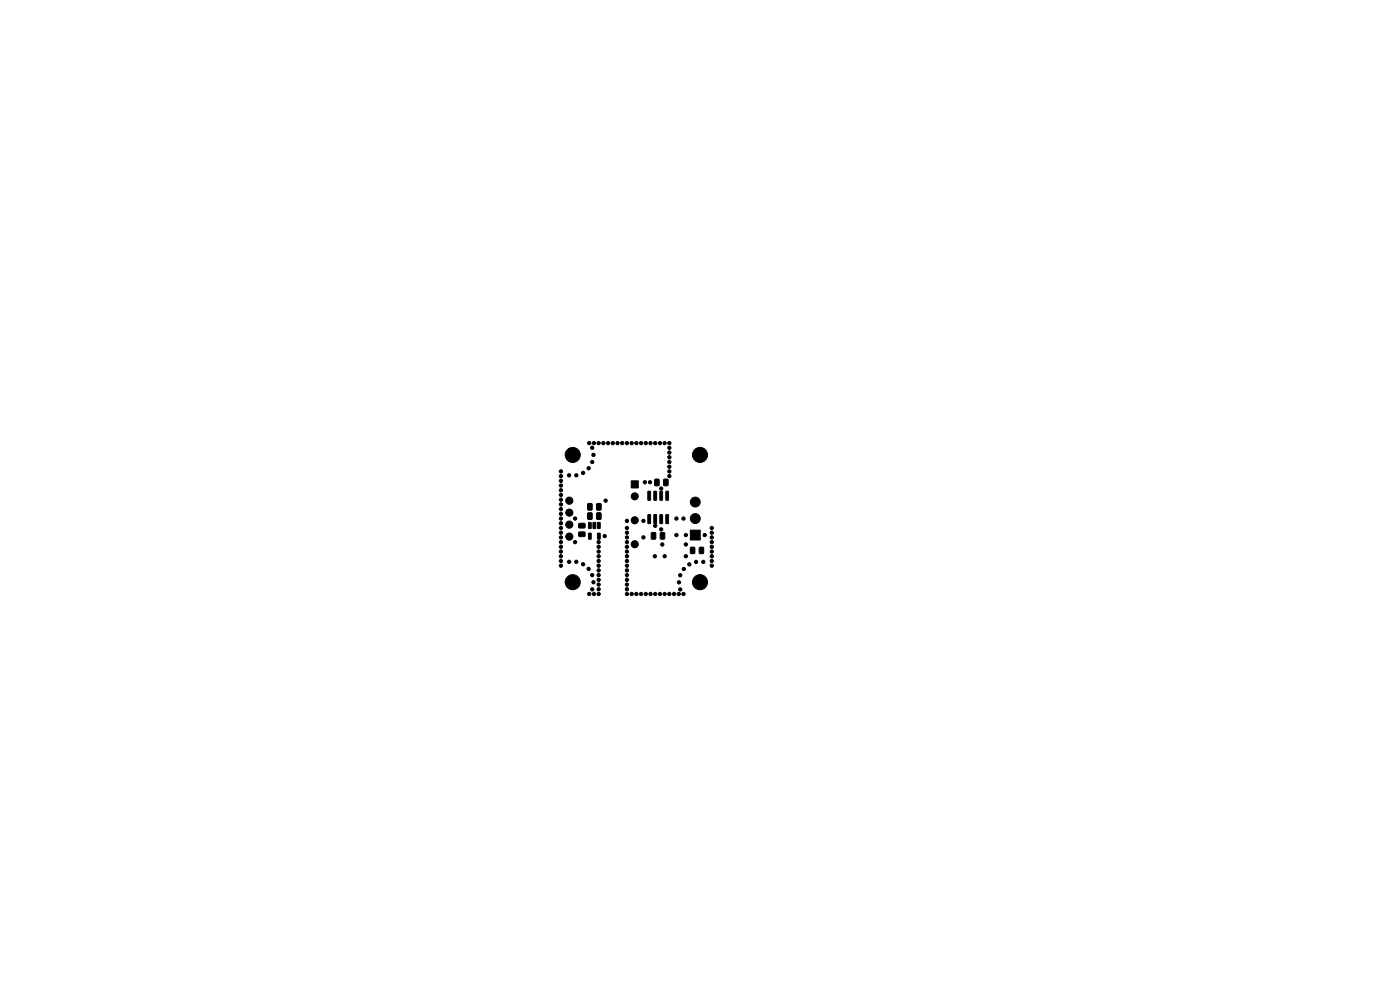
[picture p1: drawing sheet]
<svg xmlns="http://www.w3.org/2000/svg" width="297mm" height="210mm" viewBox="0 0 297 210" stroke-linecap="round" stroke-linejoin="round" font-family="sans-serif">
<g fill="#000" stroke="#000" stroke-width=".21">
<path d="M122.8 111.1l1.2-.1 .1 .2v.7l-.2 .1h-1l-.2-.2zM122.8 112.9l1.2-.1 .1 .3v.6l-.2 .1h-1l-.2-.2zM124.9 110.8l.5 .1-.1 1.2-.4-.1zM124.9 113.1l.5 .1-.1 1.2-.4-.1zM124.7 108.8h.7l.2 .1v1.1l-.1 .2h-.6l-.2-.1zM124.7 106.9l.7-.1 .2 .1v1.1l-.1 .2h-.6l-.2-.1zM125.8 110.8l.6 .1-.1 1.2-.5-.1zM126.8 110.8l.5 .1-.1 1.2-.4-.1zM126.8 113.1l.5 .1-.1 1.2-.4-.1zM126.6 108.8h.7l.2 .1v1.1l-.1 .2h-.6l-.2-.1zM126.6 106.9l.7-.1 .2 .1v1.1l-.1 .2h-.6l-.2-.1zM133.9 102h1.5v1.5h-1.5z"/>
<path d="M137.5 104.2l.5 .1-.1 1.8-.5-.1zM137.5 109.2h.5l-.1 1.9-.5-.1zM138.2 113l.7-.1 .2 .2v1l-.1 .3h-.6l-.2-.2zM138.7 104.2l.6 .1-.1 1.8-.5-.1zM138.7 109.2h.6l-.1 1.9-.5-.1zM138.9 101.7l.7-.1 .2 .2v1l-.1 .2-.6 .1-.2-.2zM140 104.2l.6 .1-.1 1.8-.5-.1zM140 109.2h.6l-.1 1.9-.5-.1zM140.1 113l.7-.1 .2 .2v1l-.1 .3h-.6l-.2-.2zM141.3 104.2l.5 .1-.1 1.8-.5-.1zM141.3 109.2h.5l-.1 1.9-.5-.1zM140.8 101.7l.7-.1 .2 .2v1l-.1 .2-.6 .1-.2-.2z"/>
<path d="M146.5 116.1h.7l.2 .1v1l-.1 .2-.6 .1-.2-.2zM146.4 112.5h2.2v2.1h-2.2zM148.4 116.1h.7l.2 .1v1l-.2 .2-.5 .1-.3-.2z"/>
<circle cx="121.5" cy="96.5" r="1.6"/>
<circle cx="124.9" cy="99.3" r=".35"/>
<circle cx="125" cy="94" r=".35"/>
<circle cx="125.6" cy="95" r=".35"/>
<circle cx="125.6" cy="98" r=".35"/>
<circle cx="125.9" cy="96.5" r=".35"/>
<circle cx="126" cy="94" r=".35"/>
<circle cx="127" cy="94" r=".35"/>
<circle cx="128" cy="94" r=".35"/>
<circle cx="129" cy="94" r=".35"/>
<circle cx="130" cy="94" r=".35"/>
<circle cx="131" cy="94" r=".35"/>
<circle cx="132" cy="94" r=".35"/>
<circle cx="133" cy="94" r=".35"/>
<circle cx="134" cy="94" r=".35"/>
<circle cx="135" cy="94" r=".35"/>
<circle cx="136" cy="94" r=".35"/>
<circle cx="137" cy="94" r=".35"/>
<circle cx="138" cy="94" r=".35"/>
<circle cx="139" cy="94" r=".35"/>
<circle cx="140" cy="94" r=".35"/>
<circle cx="141" cy="94" r=".35"/>
<circle cx="142" cy="99" r=".35"/>
<circle cx="142" cy="94" r=".35"/>
<circle cx="142" cy="95" r=".35"/>
<circle cx="142" cy="98" r=".35"/>
<circle cx="142" cy="96" r=".35"/>
<circle cx="142" cy="97" r=".35"/>
<circle cx="148.5" cy="96.5" r="1.6"/>
<circle cx="119" cy="119" r=".35"/>
<circle cx="119" cy="109" r=".35"/>
<circle cx="119" cy="115" r=".35"/>
<circle cx="119" cy="114" r=".35"/>
<circle cx="119" cy="110" r=".35"/>
<circle cx="119" cy="116" r=".35"/>
<circle cx="119" cy="118" r=".35"/>
<circle cx="119" cy="107" r=".35"/>
<circle cx="119" cy="108" r=".35"/>
<circle cx="119" cy="117" r=".35"/>
<circle cx="119" cy="112" r=".35"/>
<circle cx="119" cy="106" r=".35"/>
<circle cx="119" cy="113" r=".35"/>
<circle cx="119" cy="111" r=".35"/>
<circle cx="119" cy="104" r=".35"/>
<circle cx="119" cy="100" r=".35"/>
<circle cx="119" cy="105" r=".35"/>
<circle cx="119" cy="103" r=".35"/>
<circle cx="119" cy="101" r=".35"/>
<circle cx="119" cy="102" r=".35"/>
<circle cx="120.7" cy="100.8" r=".35"/>
<circle cx="120.7" cy="119.2" r=".35"/>
<circle cx="120.8" cy="113.8" r=".76"/>
<circle cx="120.8" cy="108.7" r=".76"/>
<circle cx="120.8" cy="111.3" r=".76"/>
<circle cx="120.8" cy="106.2" r=".76"/>
<circle cx="122" cy="115" r=".35"/>
<circle cx="122" cy="110" r=".35"/>
<circle cx="122.3" cy="100.8" r=".35"/>
<circle cx="122.3" cy="119.2" r=".35"/>
<circle cx="123.7" cy="119.7" r=".35"/>
<circle cx="123.7" cy="100.3" r=".35"/>
<circle cx="127" cy="119" r=".35"/>
<circle cx="127" cy="115" r=".35"/>
<circle cx="127" cy="117" r=".35"/>
<circle cx="127" cy="118" r=".35"/>
<circle cx="127" cy="116" r=".35"/>
<circle cx="128.3" cy="113.7" r=".35"/>
<circle cx="128.5" cy="106.2" r=".35"/>
<circle cx="133" cy="115" r=".35"/>
<circle cx="133" cy="114" r=".35"/>
<circle cx="133" cy="119" r=".35"/>
<circle cx="133" cy="117" r=".35"/>
<circle cx="133" cy="118" r=".35"/>
<circle cx="133" cy="112" r=".35"/>
<circle cx="133" cy="113" r=".35"/>
<circle cx="133" cy="116" r=".35"/>
<circle cx="133" cy="110.5" r=".35"/>
<circle cx="134.7" cy="105.3" r=".75"/>
<circle cx="134.7" cy="110.4" r=".75"/>
<circle cx="134.7" cy="115.4" r=".75"/>
<circle cx="136.5" cy="114" r=".35"/>
<circle cx="136.5" cy="110.5" r=".35"/>
<circle cx="136.8" cy="102.3" r=".35"/>
<circle cx="137.9" cy="102.3" r=".35"/>
<circle cx="138.9" cy="118" r=".35"/>
<circle cx="139" cy="111.5" r=".35"/>
<circle cx="140.3" cy="103.6" r=".35"/>
<circle cx="140.3" cy="112.3" r=".35"/>
<circle cx="140.5" cy="115.5" r=".35"/>
<circle cx="141" cy="118" r=".35"/>
<circle cx="142" cy="100" r=".35"/>
<circle cx="142" cy="101" r=".35"/>
<circle cx="143.5" cy="110" r=".35"/>
<circle cx="143.5" cy="113.5" r=".35"/>
<circle cx="145" cy="110" r=".35"/>
<circle cx="145.5" cy="118" r=".35"/>
<circle cx="145.5" cy="115.5" r=".35"/>
<circle cx="145.5" cy="113.5" r=".35"/>
<circle cx="146.2" cy="119.7" r=".35"/>
<circle cx="147.5" cy="110" r="1.05"/>
<circle cx="147.5" cy="106.5" r="1.05"/>
<circle cx="147.7" cy="119.2" r=".35"/>
<circle cx="149.2" cy="119.2" r=".35"/>
<circle cx="149.5" cy="113.5" r=".35"/>
<circle cx="151" cy="114" r=".35"/>
<circle cx="151" cy="119" r=".35"/>
<circle cx="151" cy="115" r=".35"/>
<circle cx="151" cy="112" r=".35"/>
<circle cx="151" cy="117" r=".35"/>
<circle cx="151" cy="116" r=".35"/>
<circle cx="151" cy="118" r=".35"/>
<circle cx="151" cy="113" r=".35"/>
<circle cx="119" cy="120" r=".35"/>
<circle cx="121.5" cy="123.5" r="1.6"/>
<circle cx="124.9" cy="120.7" r=".35"/>
<circle cx="125" cy="126" r=".35"/>
<circle cx="125.6" cy="122" r=".35"/>
<circle cx="125.6" cy="125" r=".35"/>
<circle cx="125.9" cy="123.5" r=".35"/>
<circle cx="126" cy="126" r=".35"/>
<circle cx="127" cy="120" r=".35"/>
<circle cx="127" cy="125" r=".35"/>
<circle cx="127" cy="124" r=".35"/>
<circle cx="127" cy="123" r=".35"/>
<circle cx="127" cy="122" r=".35"/>
<circle cx="127" cy="126" r=".35"/>
<circle cx="127" cy="121" r=".35"/>
<circle cx="133" cy="124" r=".35"/>
<circle cx="133" cy="120" r=".35"/>
<circle cx="133" cy="125" r=".35"/>
<circle cx="133" cy="123" r=".35"/>
<circle cx="133" cy="121" r=".35"/>
<circle cx="133" cy="126" r=".35"/>
<circle cx="133" cy="122" r=".35"/>
<circle cx="134" cy="126" r=".35"/>
<circle cx="135" cy="126" r=".35"/>
<circle cx="136" cy="126" r=".35"/>
<circle cx="137" cy="126" r=".35"/>
<circle cx="138" cy="126" r=".35"/>
<circle cx="139" cy="126" r=".35"/>
<circle cx="140" cy="126" r=".35"/>
<circle cx="141" cy="126" r=".35"/>
<circle cx="142" cy="126" r=".35"/>
<circle cx="143" cy="126" r=".35"/>
<circle cx="144" cy="126" r=".35"/>
<circle cx="144" cy="123.5" r=".35"/>
<circle cx="144.3" cy="122" r=".35"/>
<circle cx="144.3" cy="125" r=".35"/>
<circle cx="145" cy="126" r=".35"/>
<circle cx="145.1" cy="120.7" r=".35"/>
<circle cx="148.5" cy="123.5" r="1.6"/>
<circle cx="151" cy="120" r=".35"/>
</g>
</svg>
